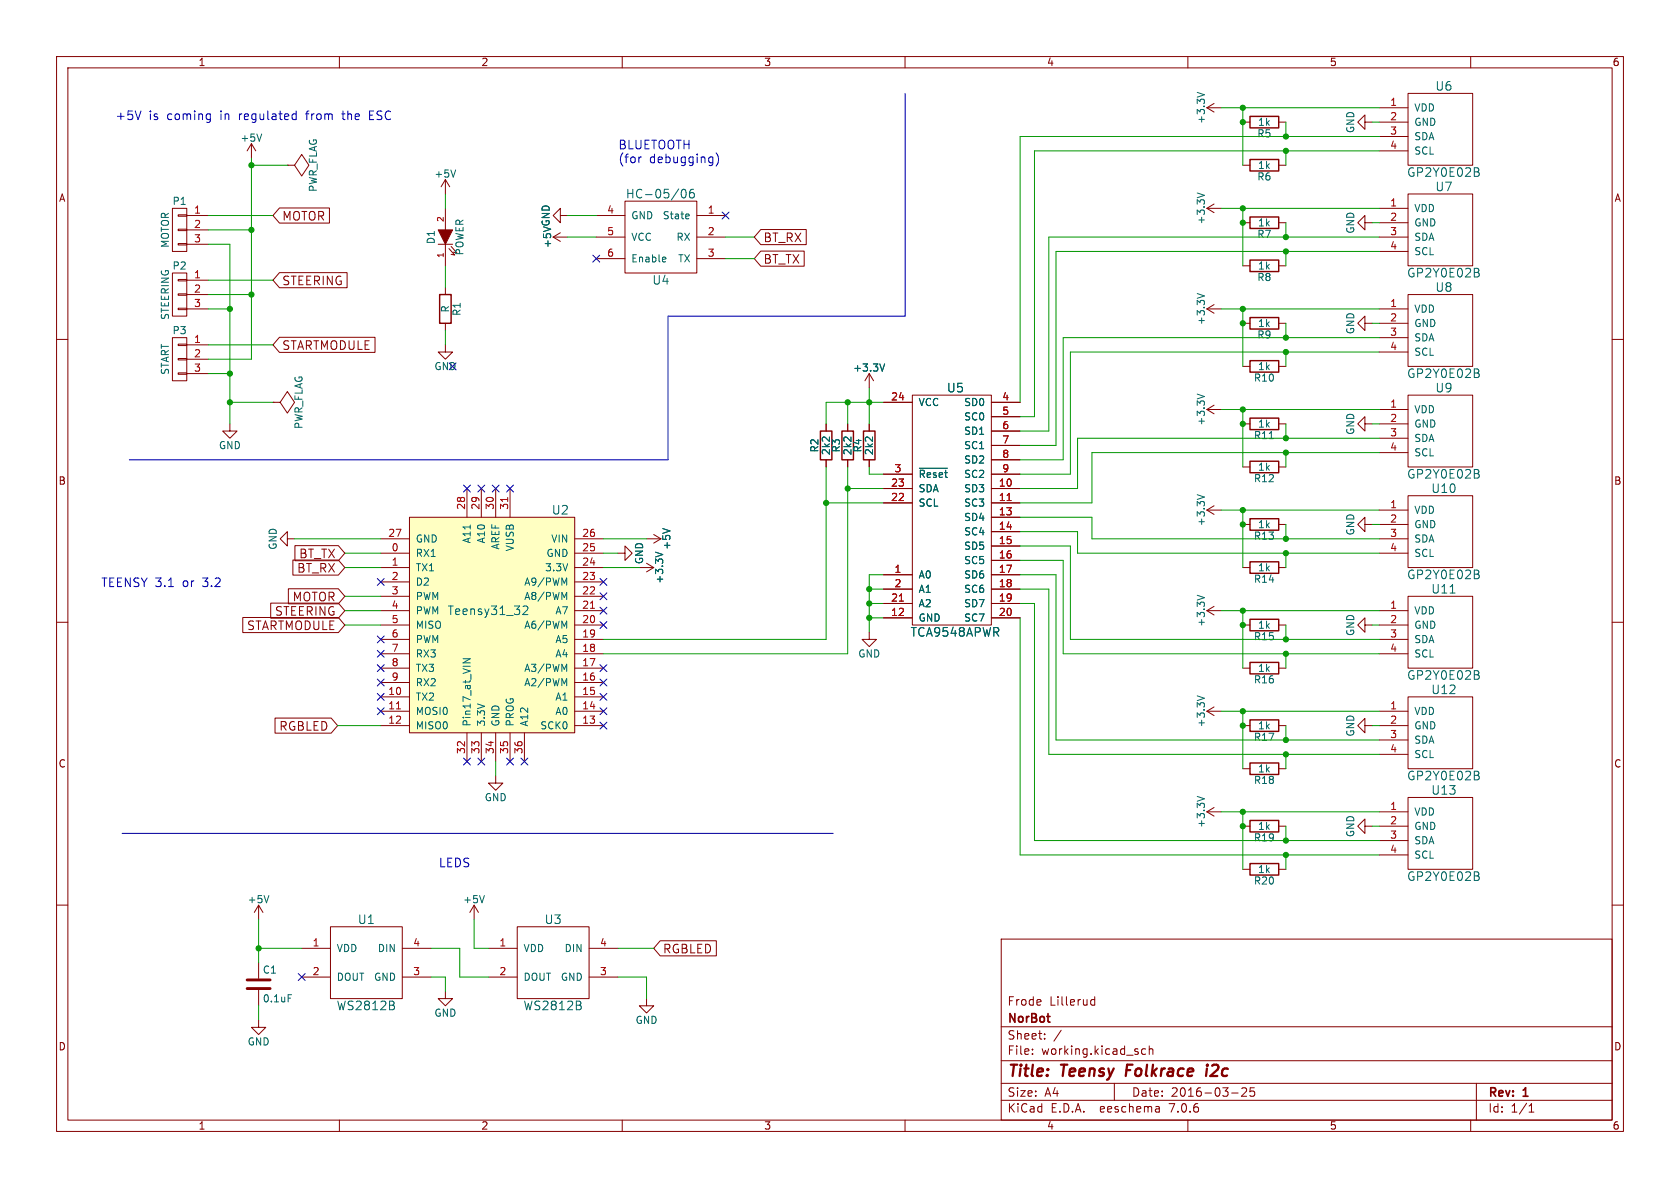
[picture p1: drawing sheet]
<svg xmlns="http://www.w3.org/2000/svg" width="297mm" height="210mm" viewBox="0 0 297 210" stroke-linecap="round" stroke-linejoin="round" font-family="sans-serif">
<defs><g id="words">
<g font-size="2.8" fill="#840000">
<text x="178" y="190.9">Title:</text>
<text x="187.7" y="190.9">Teensy</text>
<text x="199.9" y="190.9">Folkrace</text>
<text x="214.9" y="190.9">i2c</text>
</g>
<g font-size="2.1" fill="#006464">
<text x="253.7" y="16.2">U6</text>
<text x="110.6" y="35.3">HC-05/06</text>
<text x="248.7" y="31.5">GP2Y0E02B</text>
<text x="253.7" y="34">U7</text>
<text x="115.2" y="50.5">U4</text>
<text x="248.7" y="49.3">GP2Y0E02B</text>
<text x="253.7" y="51.8">U8</text>
<text x="167.3" y="69.6">U5</text>
<text x="248.7" y="67">GP2Y0E02B</text>
<text x="253.7" y="69.6">U9</text>
<text x="248.7" y="84.8">GP2Y0E02B</text>
<text x="252.9" y="87.4">U10</text>
<text x="97.5" y="91.2">U2</text>
<text x="248.7" y="102.6">GP2Y0E02B</text>
<text x="252.9" y="105.1">U11</text>
<text x="79" y="108.9">Teensy31_32</text>
<text x="160.9" y="112.8">TCA9548APWR</text>
<text x="248.7" y="120.4">GP2Y0E02B</text>
<text x="252.9" y="122.9">U12</text>
<text x="248.7" y="138.2">GP2Y0E02B</text>
<text x="252.9" y="140.7">U13</text>
<text x="248.7" y="155.9">GP2Y0E02B</text>
<text x="63.2" y="163.6">U1</text>
<text x="96.2" y="163.6">U3</text>
<text x="59.4" y="178.8">WS2812B</text>
<text x="92.5" y="178.8">WS2812B</text>
</g>
<g font-size="2.1" fill="#0000c2">
<text x="20.3" y="21.3">+5V</text>
<text x="26.3" y="21.3">is</text>
<text x="29.6" y="21.3">coming</text>
<text x="39.1" y="21.3">in</text>
<text x="42.5" y="21.3">regulated</text>
<text x="54.5" y="21.3">from</text>
<text x="61.1" y="21.3">the</text>
<text x="65.9" y="21.3">ESC</text>
<text x="109.2" y="26.5">BLUETOOTH</text>
<text x="109.2" y="29">(for</text>
<text x="114.7" y="29">debugging)</text>
<text x="17.8" y="103.9">TEENSY 3.1</text>
<text x="32.3" y="103.9">or</text>
<text x="35.9" y="103.9">3.2</text>
<text x="77.5" y="153.4">LEDS</text>
</g>
<g font-size="2.1" fill="#840000">
<text x="49.8" y="39.2">MOTOR</text>
<text x="134.9" y="46.8">BT_TX</text>
<text x="134.9" y="43">BT_RX</text>
<text x="49.8" y="50.6">STEERING</text>
<text x="49.8" y="62.1">STARTMODULE</text>
<text x="52.5" y="101.4">BT_RX</text>
<text x="52.8" y="98.9">BT_TX</text>
<text x="51.7" y="106.5">MOTOR</text>
<text x="43.6" y="111.6">STARTMODULE</text>
<text x="48.5" y="109">STEERING</text>
<text x="49.3" y="129.4">RGBLED</text>
<text x="117.1" y="168.7">RGBLED</text>
<text x="178" y="178">Frode</text>
<text x="185.5" y="178">Lillerud</text>
<text x="178" y="184">Sheet:</text>
<text x="178" y="181.2">NorBot</text>
<text x="178" y="186.7">File:</text>
<text x="184.1" y="186.7">working.kicad_sch</text>
<text x="178" y="196.9">KiCad</text>
<text x="178" y="194.1">Size:</text>
<text x="184.7" y="194.1">A4</text>
<text x="185.7" y="196.9">E.D.A.</text>
<text x="194.6" y="196.9">eeschema</text>
<text x="200" y="194.1">Date:</text>
<text x="207" y="196.9">7.0.6</text>
<text x="207" y="194.1">2016-03-25</text>
<text x="263" y="194.3">Rev:</text>
<text x="263" y="196.9">Id:</text>
<text x="267.1" y="196.9">1/1</text>
<text x="269.4" y="194.3">1</text>
</g>
<g font-size="1.8" fill="#840000">
<text x="35" y="11.9">1</text>
<text x="85" y="11.9">2</text>
<text x="135" y="11.9">3</text>
<text x="185" y="11.9">4</text>
<text x="235" y="11.9">5</text>
<text x="285" y="11.9">6</text>
<text x="10.3" y="35.9">A</text>
<text x="285.3" y="35.9">A</text>
<text x="10.3" y="85.9">B</text>
<text x="285.3" y="85.9">B</text>
<text x="10.3" y="135.9">C</text>
<text x="285.3" y="135.9">C</text>
<text x="10.3" y="185.9">D</text>
<text x="285.3" y="185.9">D</text>
<text x="35" y="199.9">1</text>
<text x="85" y="199.9">2</text>
<text x="135" y="199.9">3</text>
<text x="185" y="199.9">4</text>
<text x="235" y="199.9">5</text>
<text x="285" y="199.9">6</text>
</g>
<g font-size="1.8" fill="#006464">
<text x="213.2" y="22" transform="rotate(-90 213.2 22)">+3.3V</text>
<text x="222.3" y="22.5">1k</text>
<text x="239.6" y="23.6" transform="rotate(-90 239.6 23.6)">GND</text>
<text x="249.9" y="19.9">VDD</text>
<text x="249.9" y="22.5">GND</text>
<text x="42.4" y="25.2">+5V</text>
<text x="222.2" y="24.5">R5</text>
<text x="249.9" y="25">SDA</text>
<text x="249.9" y="27.5">SCL</text>
<text x="56.2" y="34" transform="rotate(-90 56.2 34)">PWR_FLAG</text>
<text x="76.7" y="31.6">+5V</text>
<text x="222.2" y="32.1">R6</text>
<text x="222.3" y="30.1">1k</text>
<text x="30.4" y="36.4">P1</text>
<text x="111.5" y="39">GND</text>
<text x="117.1" y="39">State</text>
<text x="213.2" y="39.8" transform="rotate(-90 213.2 39.8)">+3.3V</text>
<text x="222.3" y="40.2">1k</text>
<text x="239.6" y="41.4" transform="rotate(-90 239.6 41.4)">GND</text>
<text x="249.9" y="37.7">VDD</text>
<text x="249.9" y="40.2">GND</text>
<text x="30.1" y="43.9" transform="rotate(-90 30.1 43.9)">MOTOR</text>
<text x="30.4" y="47.9">P2</text>
<text x="77.1" y="43.3" transform="rotate(-90 77.1 43.3)">D1</text>
<text x="82.1" y="45.2" transform="rotate(-90 82.1 45.2)">POWER</text>
<text x="97.6" y="43.9" transform="rotate(-90 97.6 43.9)">+5V GND</text>
<text x="111.5" y="42.8">VCC</text>
<text x="111.5" y="46.6">Enable</text>
<text x="119.5" y="42.8">RX</text>
<text x="119.8" y="46.6">TX</text>
<text x="222.2" y="42.3">R7</text>
<text x="222.3" y="47.9">1k</text>
<text x="249.9" y="42.8">SDA</text>
<text x="249.9" y="45.3">SCL</text>
<text x="222.2" y="49.9">R8</text>
<text x="30.1" y="56.6" transform="rotate(-90 30.1 56.6)">STEERING</text>
<text x="30.4" y="59.3">P3</text>
<text x="79.6" y="55.3" transform="rotate(-90 79.6 55.3)">R</text>
<text x="81.6" y="56" transform="rotate(-90 81.6 56)">R1</text>
<text x="213.2" y="57.6" transform="rotate(-90 213.2 57.6)">+3.3V</text>
<text x="222.3" y="58">1k</text>
<text x="239.6" y="59.2" transform="rotate(-90 239.6 59.2)">GND</text>
<text x="249.9" y="55.5">VDD</text>
<text x="249.9" y="58">GND</text>
<text x="150.7" y="65.9">+3.3V</text>
<text x="222.2" y="60">R9</text>
<text x="222.3" y="65.6">1k</text>
<text x="249.9" y="60.6">SDA</text>
<text x="249.9" y="63.1">SCL</text>
<text x="30.1" y="66.4" transform="rotate(-90 30.1 66.4)">START</text>
<text x="162.3" y="72">VCC</text>
<text x="170.4" y="72">SD0</text>
<text x="221.6" y="67.7">R10</text>
<text x="53.7" y="75.9" transform="rotate(-90 53.7 75.9)">PWR_FLAG</text>
<text x="170.4" y="74.5">SC0</text>
<text x="170.4" y="77.1">SD1</text>
<text x="213.2" y="75.3" transform="rotate(-90 213.2 75.3)">+3.3V</text>
<text x="221.6" y="77.8">R11</text>
<text x="222.3" y="75.8">1k</text>
<text x="239.6" y="77" transform="rotate(-90 239.6 77)">GND</text>
<text x="249.9" y="73.3">VDD</text>
<text x="249.9" y="75.8">GND</text>
<text x="38.6" y="79.6">GND</text>
<text x="144.9" y="80.1" transform="rotate(-90 144.9 80.1)">R2</text>
<text x="146.9" y="80.6" transform="rotate(-90 146.9 80.6)">2k2</text>
<text x="148.7" y="80.1" transform="rotate(-90 148.7 80.1)">R3</text>
<text x="150.7" y="80.6" transform="rotate(-90 150.7 80.6)">2k2</text>
<text x="152.5" y="80.1" transform="rotate(-90 152.5 80.1)">R4</text>
<text x="154.5" y="80.6" transform="rotate(-90 154.5 80.6)">2k2</text>
<text x="170.4" y="79.6">SC1</text>
<text x="170.4" y="82.1">SD2</text>
<text x="222.3" y="83.4">1k</text>
<text x="249.9" y="78.3">SDA</text>
<text x="249.9" y="80.9">SCL</text>
<text x="162.3" y="89.8">SCL</text>
<text x="162.3" y="87.2">SDA</text>
<text x="162.3" y="84.7">~{Reset} SC2</text>
<text x="170.4" y="87.2">SD3</text>
<text x="170.4" y="89.8">SC3</text>
<text x="221.6" y="85.4">R12</text>
<text x="170.4" y="92.3">SD4</text>
<text x="170.4" y="94.8">SC4</text>
<text x="213.2" y="93.1" transform="rotate(-90 213.2 93.1)">+3.3V</text>
<text x="221.6" y="95.6">R13</text>
<text x="222.3" y="93.6">1k</text>
<text x="239.6" y="94.7" transform="rotate(-90 239.6 94.7)">GND</text>
<text x="249.9" y="91">VDD</text>
<text x="249.9" y="93.6">GND</text>
<text x="49.1" y="97.3" transform="rotate(-90 49.1 97.3)">GND</text>
<text x="73.4" y="98.7">RX1</text>
<text x="73.4" y="101.2">TX1</text>
<text x="73.4" y="96.1">GND</text>
<text x="83.4" y="96.2" transform="rotate(-90 83.4 96.2)">A11</text>
<text x="86" y="96.2" transform="rotate(-90 86 96.2)">A10</text>
<text x="88.5" y="97.3" transform="rotate(-90 88.5 97.3)">AREF</text>
<text x="91" y="97.6" transform="rotate(-90 91 97.6)">VUSB</text>
<text x="96.3" y="101.2">3.3V</text>
<text x="96.5" y="98.7">GND</text>
<text x="97.4" y="96.1">VIN</text>
<text x="113.9" y="99.8" transform="rotate(-90 113.9 99.8)">GND</text>
<text x="118.7" y="97.3" transform="rotate(-90 118.7 97.3)">+5V</text>
<text x="170.4" y="97.4">SD5</text>
<text x="170.4" y="99.9">SC5</text>
<text x="222.3" y="101.2">1k</text>
<text x="249.9" y="96.1">SDA</text>
<text x="249.9" y="98.7">SCL</text>
<text x="73.4" y="103.7">D2</text>
<text x="73.4" y="106.3">PWM</text>
<text x="92.6" y="106.3">A8/PWM</text>
<text x="92.6" y="103.7">A9/PWM</text>
<text x="117.4" y="103.3" transform="rotate(-90 117.4 103.3)">+3.3V</text>
<text x="162.3" y="102.5">A0</text>
<text x="162.3" y="105">A1</text>
<text x="162.3" y="107.5">A2</text>
<text x="170.4" y="102.5">SD6</text>
<text x="170.4" y="105">SC6</text>
<text x="170.4" y="107.5">SD7</text>
<text x="221.6" y="103.2">R14</text>
<text x="73.4" y="108.8">PWM</text>
<text x="73.4" y="111.4">MISO</text>
<text x="73.4" y="113.9">PWM</text>
<text x="92.6" y="111.4">A6/PWM</text>
<text x="98.1" y="113.9">A5</text>
<text x="98.1" y="108.8">A7</text>
<text x="162.3" y="110.1">GND</text>
<text x="170.4" y="110.1">SC7</text>
<text x="213.2" y="110.9" transform="rotate(-90 213.2 110.9)">+3.3V</text>
<text x="221.6" y="113.4">R15</text>
<text x="222.3" y="111.4">1k</text>
<text x="239.6" y="112.5" transform="rotate(-90 239.6 112.5)">GND</text>
<text x="249.9" y="108.8">VDD</text>
<text x="249.9" y="111.4">GND</text>
<text x="249.9" y="113.9">SDA</text>
<text x="73.4" y="116.4">RX3</text>
<text x="73.4" y="119">TX3</text>
<text x="92.6" y="119">A3/PWM</text>
<text x="98.1" y="116.4">A4</text>
<text x="151.6" y="116.4">GND</text>
<text x="222.3" y="119">1k</text>
<text x="249.9" y="116.4">SCL</text>
<text x="73.4" y="124.1">TX2</text>
<text x="73.4" y="121.5">RX2</text>
<text x="92.6" y="121.5">A2/PWM</text>
<text x="98.1" y="124.1">A1</text>
<text x="221.6" y="121">R16</text>
<text x="73.4" y="126.6">MOSI0</text>
<text x="73.4" y="129.1">MISO0</text>
<text x="83.4" y="128.5" transform="rotate(-90 83.4 128.5)">Pin17_at_VIN</text>
<text x="86" y="128.5" transform="rotate(-90 86 128.5)">3.3V</text>
<text x="88.5" y="128.5" transform="rotate(-90 88.5 128.5)">GND</text>
<text x="91" y="128.5" transform="rotate(-90 91 128.5)">PROG</text>
<text x="93.6" y="128.5" transform="rotate(-90 93.6 128.5)">A12</text>
<text x="95.4" y="129.1">SCK0</text>
<text x="98.1" y="126.6">A0</text>
<text x="213.2" y="128.7" transform="rotate(-90 213.2 128.7)">+3.3V</text>
<text x="221.6" y="131.2">R17</text>
<text x="222.3" y="129.1">1k</text>
<text x="239.6" y="130.3" transform="rotate(-90 239.6 130.3)">GND</text>
<text x="249.9" y="126.6">VDD</text>
<text x="249.9" y="129.1">GND</text>
<text x="249.9" y="131.7">SDA</text>
<text x="222.3" y="136.8">1k</text>
<text x="249.9" y="134.2">SCL</text>
<text x="85.6" y="141.8">GND</text>
<text x="221.6" y="138.8">R18</text>
<text x="213.2" y="146.5" transform="rotate(-90 213.2 146.5)">+3.3V</text>
<text x="221.6" y="148.9">R19</text>
<text x="222.3" y="146.9">1k</text>
<text x="239.6" y="148.1" transform="rotate(-90 239.6 148.1)">GND</text>
<text x="249.9" y="144.4">VDD</text>
<text x="249.9" y="146.9">GND</text>
<text x="249.9" y="149.5">SDA</text>
<text x="222.3" y="154.5">1k</text>
<text x="249.9" y="152">SCL</text>
<text x="43.7" y="159.9">+5V</text>
<text x="81.8" y="159.9">+5V</text>
<text x="221.6" y="156.6">R20</text>
<text x="46.4" y="172.3">C1</text>
<text x="59.4" y="168.5">VDD</text>
<text x="59.4" y="173.6">DOUT</text>
<text x="66" y="173.6">GND</text>
<text x="66.7" y="168.5">DIN</text>
<text x="92.5" y="168.5">VDD</text>
<text x="92.5" y="173.6">DOUT</text>
<text x="99.1" y="173.6">GND</text>
<text x="99.7" y="168.5">DIN</text>
<text x="46.4" y="177.4">0.1uF</text>
<text x="76.7" y="179.9">GND</text>
<text x="43.7" y="185">GND</text>
<text x="112.3" y="181.2">GND</text>
</g>
<g font-size="1.8" fill="#a90000">
<text x="245.7" y="18.8">1</text>
<text x="245.7" y="21.3">2</text>
<text x="245.7" y="23.9">3</text>
<text x="245.7" y="26.4">4</text>
<text x="34.2" y="37.8">1</text>
<text x="34.2" y="40.4">2</text>
<text x="107.2" y="37.8">4</text>
<text x="107.2" y="41.7">5</text>
<text x="125" y="37.8">1</text>
<text x="125" y="41.7">2</text>
<text x="245.7" y="36.6">1</text>
<text x="245.7" y="39.1">2</text>
<text x="245.7" y="41.7">3</text>
<text x="34.2" y="42.9">3</text>
<text x="107.2" y="45.5">6</text>
<text x="125" y="45.5">3</text>
<text x="245.7" y="44.2">4</text>
<text x="34.2" y="49.3">1</text>
<text x="34.2" y="51.8">2</text>
<text x="34.2" y="54.4">3</text>
<text x="245.7" y="54.4">1</text>
<text x="245.7" y="56.9">2</text>
<text x="245.7" y="59.4">3</text>
<text x="34.2" y="60.7">1</text>
<text x="34.2" y="63.2">2</text>
<text x="34.2" y="65.8">3</text>
<text x="245.7" y="62">4</text>
<text x="157.4" y="70.9">24</text>
<text x="177.1" y="70.9">4</text>
<text x="177.1" y="73.4">5</text>
<text x="177.1" y="75.9">6</text>
<text x="245.7" y="72.1">1</text>
<text x="245.7" y="74.7">2</text>
<text x="245.7" y="77.2">3</text>
<text x="158" y="83.6">3</text>
<text x="177.1" y="78.5">7</text>
<text x="177.1" y="81">8</text>
<text x="177.1" y="83.6">9</text>
<text x="245.7" y="79.8">4</text>
<text x="157.4" y="88.6">22</text>
<text x="157.4" y="86.1">23</text>
<text x="176.5" y="86.1">10</text>
<text x="176.5" y="88.6">11</text>
<text x="245.7" y="89.9">1</text>
<text x="68.5" y="95">27</text>
<text x="82.3" y="90.2" transform="rotate(-90 82.3 90.2)">28</text>
<text x="84.8" y="90.2" transform="rotate(-90 84.8 90.2)">29</text>
<text x="87.4" y="90.2" transform="rotate(-90 87.4 90.2)">30</text>
<text x="89.9" y="90.2" transform="rotate(-90 89.9 90.2)">31</text>
<text x="102.8" y="95">26</text>
<text x="176.5" y="91.2">13</text>
<text x="176.5" y="93.7">14</text>
<text x="245.7" y="92.5">2</text>
<text x="245.7" y="95">3</text>
<text x="69.1" y="97.5">0</text>
<text x="69.1" y="100.1">1</text>
<text x="102.8" y="100.1">24</text>
<text x="102.8" y="97.5">25</text>
<text x="158" y="101.3">1</text>
<text x="176.5" y="96.3">15</text>
<text x="176.5" y="98.8">16</text>
<text x="176.5" y="101.3">17</text>
<text x="245.7" y="97.5">4</text>
<text x="69.1" y="102.6">2</text>
<text x="69.1" y="105.2">3</text>
<text x="69.1" y="107.7">4</text>
<text x="102.8" y="107.7">21</text>
<text x="102.8" y="105.2">22</text>
<text x="102.8" y="102.6">23</text>
<text x="157.4" y="106.4">21</text>
<text x="158" y="103.9">2</text>
<text x="176.5" y="103.9">18</text>
<text x="176.5" y="106.4">19</text>
<text x="245.7" y="107.7">1</text>
<text x="69.1" y="110.2">5</text>
<text x="69.1" y="112.8">6</text>
<text x="102.8" y="112.8">19</text>
<text x="102.8" y="110.2">20</text>
<text x="157.4" y="109">12</text>
<text x="176.5" y="109">20</text>
<text x="245.7" y="110.2">2</text>
<text x="245.7" y="112.8">3</text>
<text x="69.1" y="115.3">7</text>
<text x="69.1" y="117.9">8</text>
<text x="102.8" y="117.9">17</text>
<text x="102.8" y="115.3">18</text>
<text x="245.7" y="115.3">4</text>
<text x="68.5" y="122.9">10</text>
<text x="68.5" y="125.5">11</text>
<text x="69.1" y="120.4">9</text>
<text x="102.8" y="125.5">14</text>
<text x="102.8" y="122.9">15</text>
<text x="102.8" y="120.4">16</text>
<text x="245.7" y="125.5">1</text>
<text x="68.5" y="128">12</text>
<text x="102.8" y="128">13</text>
<text x="245.7" y="128">2</text>
<text x="245.7" y="130.6">3</text>
<text x="82.3" y="133.4" transform="rotate(-90 82.3 133.4)">32</text>
<text x="84.8" y="133.4" transform="rotate(-90 84.8 133.4)">33</text>
<text x="87.4" y="133.4" transform="rotate(-90 87.4 133.4)">34</text>
<text x="89.9" y="133.4" transform="rotate(-90 89.9 133.4)">35</text>
<text x="92.5" y="133.4" transform="rotate(-90 92.5 133.4)">36</text>
<text x="245.7" y="133.1">4</text>
<text x="245.7" y="143.3">1</text>
<text x="245.7" y="145.8">2</text>
<text x="245.7" y="148.3">3</text>
<text x="245.7" y="150.9">4</text>
<text x="55.2" y="167.4">1</text>
<text x="73" y="167.4">4</text>
<text x="88.2" y="167.4">1</text>
<text x="106" y="167.4">4</text>
<text x="55.2" y="172.5">2</text>
<text x="73" y="172.5">3</text>
<text x="88.2" y="172.5">2</text>
<text x="106" y="172.5">3</text>
</g>
<text font-size="1.8" fill="#000084" x="76.7" y="65.6">GND</text>
<g font-size="1.4" fill="#a90000">
<text x="78.5" y="39.3" transform="rotate(-90 78.5 39.3)">2</text>
<text x="78.5" y="45.7" transform="rotate(-90 78.5 45.7)">1</text>
</g>
</g></defs>
<g fill="none" stroke="#840000" stroke-width=".18">
<path d="M10 10h277v190h-277zM12 12h273v186h-273zM60 10v2M110 10v2M160 10v2M210 10v2M213.4 19.1h2.5M213.4 19.1l1.2 .7M214.6 18.3l-1.2 .8M243.8 19.1h5.1M248.9 16.5h11.4v12.7h-11.4zM260 10v2"/>
<path d="M30.5 36.8h2.5v7.7h-2.5zM31.5 38h1.5v.2h-1.5zM33 38.1h3.8M44.4 25.4l-.7 1.3M44.4 25.4v2.5M44.4 25.4l.8 1.3M49.4 36.8h8.8v2.6h-8.8l-1.1-1.3zM50.8 29.2h1.3l1.2-1.9 1.3 1.9-1.3 1.9-1.2-1.9M50.8 29.2h.1M78.7 31.8v2.5M78.7 36.8v3.8M78.7 31.8l-.7 1.2"/>
<path d="M78.7 31.8l.8 1.2M99.1 38.1v-1.3l-1.3 1.3 1.3 1.3v-1.3h1.2M105.4 38.1h5.1M110.5 35.6h12.7v12.7h-12.7zM123.2 38.1h5.1M213.4 36.8l1.2 .8M213.4 36.8h2.5M214.6 36.1l-1.2 .7M219.7 21.6h1.3M219.7 29.2h1.3M219.7 39.4h1.3M226.1 21.6h1.2"/>
<path d="M226.1 29.2h1.2M226.1 39.4h1.2M241.3 21.6v-1.3l-1.3 1.3 1.3 1.3v-1.3h1.3M241.3 39.4v-1.3l-1.3 1.3 1.3 1.2v-1.2h1.3M243.8 21.6h5.1M243.8 36.8h5.1M243.8 24.1h5.1M243.8 26.7h5.1M243.8 39.4h5.1M248.9 34.3h11.4v12.7h-11.4zM10 60h2M30.5 59.7h2.5v7.6h-2.5z"/>
<path d="M30.5 48.3h2.5v7.6h-2.5zM31.5 43.1h1.5v.2h-1.5zM31.5 40.5h1.5v.3h-1.5zM31.5 54.5h1.5v.2h-1.5zM31.5 51.9h1.5v.3h-1.5zM31.5 49.4h1.5v.3h-1.5zM33 54.6h3.8M33 40.6h3.8M33 43.2h3.8M33 49.5h3.8M33 52.1h3.8M49.4 48.2h12v2.7h-12l-1.1-1.4z"/>
<path d="M49.4 59.6h16.9v2.7h-16.9l-1.1-1.3zM77.5 43.2h2.5M78.7 43.2v3.8M78.7 50.8v1.3M78.7 57.2v1.2M79.4 43.9l1 1.2-.6-.1M79.8 43.6l1 1.1-.7-.1M97.8 41.9h2.5M97.8 41.9l1.3 .8M99.1 41.1l-1.3 .8M105.4 41.9h5.1M105.4 45.7h5.1"/>
<path d="M123.2 41.9h5.1M123.2 45.7h5.1M134.5 44.4h7.7v2.7h-7.7l-1.2-1.4zM134.5 40.6h8v2.6h-8l-1.2-1.3zM213.4 54.6l1.2 .8M213.4 54.6h2.5M214.6 53.8l-1.2 .8M219.7 57.2h1.3M219.7 47h1.3M226.1 57.2h1.2M226.1 47h1.2M241.3 57.2v-1.3l-1.3 1.3 1.3 1.2v-1.2h1.3"/>
<path d="M243.8 54.6h5.1M243.8 57.2h5.1M243.8 59.7h5.1M243.8 41.9h5.1M243.8 44.5h5.1M248.9 52.1h11.4v12.7h-11.4zM285 60h2M31.5 65.9h1.5v.3h-1.5zM31.5 63.4h1.5v.2h-1.5zM31.5 60.8h1.5v.3h-1.5zM33 61h3.8M33 63.5h3.8"/>
<path d="M33 66h3.8M40.6 74.9v1.3h1.3l-1.3 1.3-1.2-1.3h1.2M48.3 71.1h1.2l1.3-1.9 1.3 1.9-1.3 1.9-1.3-1.9M48.3 71.1h.1M78.7 61v1.2h1.3l-1.3 1.3-1.2-1.3h1.2M146 74.9v1.3M149.9 74.9v1.3M153.7 66l-.8 1.3M153.7 66v2.6M153.7 74.9v1.3M153.7 66l.7 1.3M156.2 71.1h5.1"/>
<path d="M161.3 69.9h14v40.6h-14zM175.3 71.1h5M175.3 73.7h5M175.3 76.2h5M175.3 78.7h5M213.4 72.4h2.5M213.4 72.4l1.2 .8M214.6 71.6l-1.2 .8M219.7 74.9h1.3M219.7 64.8h1.3M226.1 74.9h1.2M226.1 64.8h1.2"/>
<path d="M241.3 74.9v-1.2l-1.3 1.2 1.3 1.3v-1.3h1.3M243.8 62.2h5.1M243.8 72.4h5.1M243.8 74.9h5.1M243.8 77.5h5.1M248.9 69.9h11.4v12.7h-11.4zM50.8 95.3v-1.3l-1.3 1.3 1.3 1.2v-1.2h1.3M51.8 99h8l1.2 1.3-1.2 1.4h-8zM52.1 96.5h7.7l1.2 1.3-1.2 1.3h-7.7zM67.3 95.3h5.1M67.3 97.8h5.1M72.4 91.4h29.2v38.1h-29.2z"/>
<path d="M82.5 86.4v5M85.1 86.4v5M87.6 86.4v5M90.2 86.4v5M101.6 95.3h5.1M101.6 97.8h5.1M109.2 97.8h1.3v-1.3l1.3 1.3-1.3 1.3v-1.3M114.3 95.3h2.5M114.3 99.6l1.3 .7M115.6 94.5l1.2 .8M116.8 95.3l-1.2 .7M146 81.3v1.3"/>
<path d="M149.9 81.3v1.3M153.7 81.3v1.3M156.2 86.4h5.1M156.2 88.9h5.1M156.2 83.8h5.1M175.3 86.4h5M175.3 88.9h5M175.3 91.4h5M175.3 94h5M175.3 96.5h5M175.3 99.1h5M175.3 83.8h5"/>
<path d="M175.3 81.3h5M213.4 90.2h2.5M213.4 90.2l1.2 .7M214.6 89.4l-1.2 .8M219.7 92.7h1.3M219.7 82.6h1.3M226.1 92.7h1.2M226.1 82.6h1.2M241.3 92.7v-1.3l-1.3 1.3 1.3 1.3v-1.3h1.3M243.8 90.2h5.1M243.8 92.7h5.1M243.8 95.3h5.1"/>
<path d="M243.8 97.8h5.1M243.8 80h5.1M248.9 87.6h11.4v12.7h-11.4zM10 110h2M42.9 109.2h16.9l1.2 1.3-1.2 1.3h-16.9zM47.9 106.6h11.9l1.2 1.4-1.2 1.3h-11.9zM51 104.1h8.8l1.2 1.3-1.2 1.3h-8.8zM67.3 108h5.1M67.3 110.5h5.1M67.3 113h5.1M67.3 115.6h5.1M67.3 118.1h5.1"/>
<path d="M67.3 100.3h5.1M67.3 102.9h5.1M67.3 105.4h5.1M101.6 108h5.1M101.6 110.5h5.1M101.6 113h5.1M101.6 115.6h5.1M101.6 118.1h5.1M101.6 100.3h5.1M101.6 102.9h5.1M101.6 105.4h5.1M113 100.3h2.6"/>
<path d="M115.6 100.3l-1.3 .8M153.7 111.8v1.2h1.2l-1.2 1.3-1.3-1.3h1.3M156.2 101.6h5.1M156.2 109.2h5.1M156.2 104.1h5.1M156.2 106.7h5.1M175.3 101.6h5M175.3 109.2h5M175.3 104.1h5M175.3 106.7h5M213.4 108h2.5M213.4 108l1.2 .7"/>
<path d="M214.6 107.2l-1.2 .8M219.7 110.5h1.3M219.7 118.1h1.3M219.7 100.3h1.3M226.1 110.5h1.2M226.1 118.1h1.2M226.1 100.3h1.2M241.3 110.5v-1.3l-1.3 1.3 1.3 1.3v-1.3h1.3M243.8 108h5.1M243.8 110.5h5.1M243.8 113h5.1M243.8 115.6h5.1"/>
<path d="M248.9 105.4h11.4v12.7h-11.4zM285 110h2M48.6 126.9h9.9l1.2 1.4-1.2 1.3h-9.9zM67.3 125.7h5.1M67.3 128.3h5.1M67.3 123.2h5.1M67.3 120.7h5.1M82.5 129.5v5.1M85.1 129.5v5.1M87.6 137.2v1.2h1.3l-1.3 1.3-1.2-1.3h1.2M87.6 129.5v5.1M90.2 129.5v5.1"/>
<path d="M92.7 129.5v5.1M101.6 125.7h5.1M101.6 128.3h5.1M101.6 123.2h5.1M101.6 120.7h5.1M213.4 125.7h2.5M213.4 125.7l1.2 .8M214.6 125l-1.2 .7M219.7 128.3h1.3M219.7 135.9h1.3M226.1 128.3h1.2M226.1 135.9h1.2"/>
<path d="M241.3 128.3v-1.3l-1.3 1.3 1.3 1.2v-1.2h1.3M243.8 125.7h5.1M243.8 128.3h5.1M243.8 130.8h5.1M243.8 133.4h5.1M248.9 123.2h11.4v12.7h-11.4zM10 160h2M213.4 143.5h2.5M213.4 143.5l1.2 .8M214.6 142.7l-1.2 .8M219.7 153.7h1.3M219.7 146.1h1.3"/>
<path d="M226.1 153.7h1.2M226.1 146.1h1.2M241.3 146.1v-1.3l-1.3 1.3 1.3 1.2v-1.2h1.3M243.8 143.5h5.1M243.8 146.1h5.1M243.8 148.6h5.1M243.8 151.1h5.1M248.9 141h11.4v12.7h-11.4zM285 160h2M45.7 160l-.7 1.3M45.7 160v2.6M45.7 170.2v2.8"/>
<path d="M45.7 175v2.8M45.7 160l.8 1.3M53.3 167.6h5.1M53.3 172.7h5.1M58.4 163.8h12.7v12.7h-12.7zM71.1 167.6h5.1M71.1 172.7h5.1M78.7 175.3v1.2h1.3l-1.3 1.3-1.2-1.3h1.2M83.8 160l-.7 1.3M83.8 160v2.6M83.8 160l.8 1.3M86.4 167.6h5"/>
<path d="M86.4 172.7h5M91.4 163.8h12.7v12.7h-12.7zM104.1 167.6h5.1M104.1 172.7h5.1M114.3 176.5v1.3h1.3l-1.3 1.3-1.3-1.3h1.3M116.7 166.3h9.9v2.7h-9.9l-1.1-1.4zM177 166h108v32h-108zM192.8 177.4l.3 .3 .4-.1M193.5 176.2v1.5M193.5 176.8l-.4-.1-.3 .3M45.7 180.3v1.3h1.3l-1.3 1.3-1.3-1.3h1.3M60 198v2"/>
<path d="M110 198v2M160 198v2M177 194.5h108M177 191.5h108M177 187.5h108M177 181.5h108M182.5 186.3v.1M182.5 185.5v.1M184.7 183.6v.1M184.7 182.8v.1M187.6 182.1l-1.3 2M197 191.5v3"/>
<path d="M202.5 185.5l-.4-.1-.3 .3v.4l.2 .2h.5M203.2 185.5l.2-.1 .3 .1 .1 .9M203.2 184.9v1.5M204.9 195.7l.1 .9M205 196.5l-.2 .1M205 196h-.2M210 198v2M217.7 193.2h1.2M219.5 192.4l.6-.1 .2 .1 .1 .3-.9 1.1h.9M221.7 192.3h-.7v.7l.2-.1h.5l.1 .3-.1 .5-.2 .1-.5-.1M260 198v2M261 191.5v6.5"/>
<path d="M270.3 196.6h.9M270.3 195.5l.4-.4v1.5"/>
</g>
<path d="M199.3 188.2l-.3 2M213.4 188.9l-.2 1.3M213.5 188.2l-.1 .2M213.5 188.2l-.2 .1 .1 .1M213.5 188.2v.1l-.1 .1M215.3 189.1l-1.3 1.1h1.2" fill="none" stroke="#840000" stroke-width=".4"/>
<g fill="none" stroke="#006464" stroke-width=".18">
<path d="M211.7 16.3l1.2 .5M46.3 23.7l-.5 1.3M80.6 30l-.5 1.3M120.6 33.5h.2a.83 .83 0 0 1 .6 .6 .83 .83 0 0 1-.3 .8l-.2 .1a.83 .83 0 0 1-.6-.6 .83 .83 0 0 1 .3-.9zM121.7 37.8l.1 .3-.6 .2M121.8 38.6l-.1 .1M122.6 33.5a.6 .6 0 0 0-.7 .6v.6l.1 .2 .5 .1 .2-.2 .1-.5-.2-.2-.4-.1-.3 .3M211.7 34.1l1.2 .4M261.1 30.4a.41 .41 0 0 1 .4 .3 .41 .41 0 0 1-.3 .5M261.3 29.7l.1 .2-.1 .4M117.5 45.5l.2 .3-.6 .1M117.7 46.2l-.2 .1"/>
<path d="M211.7 51.9l1.2 .4M261.1 48.2a.41 .41 0 0 1 .4 .3 .41 .41 0 0 1-.3 .5M261.3 47.5l.1 .2-.1 .4M156.4 64.3l-.4 1.3M211.7 69.7l1.2 .4M224.4 77.5h.7M261.1 65.9a.41 .41 0 0 1 .4 .4 .41 .41 0 0 1-.3 .4M261.3 65.3l.1 .2-.1 .4M115.9 97.6l1.3 .4M117.2 93.4l1.2 .5M162.5 82.8h5M211.7 87.4l1.2 .5"/>
<path d="M261.1 83.7a.41 .41 0 0 1 .4 .4 .41 .41 0 0 1-.3 .4M261.3 83.1l.1 .2-.1 .3M81.9 116.4h1.2l-1.2 .8M92.5 107.3l.5-.2 .3 .2v.3l-.9 1h.9M99.8 103.1l.4-.9v1.2M99.8 105.6l.4-.9v1.3M99.8 110.7l.4-.9v1.3M99.8 118.3l.4-.9v1.3M211.7 105.2l1.2 .5M256.4 104.8h.8M261.1 119.3a.41 .41 0 0 1 .4 .3 .41 .41 0 0 1-.3 .5M261.1 101.5a.41 .41 0 0 1 .4 .4 .41 .41 0 0 1-.3 .4"/>
<path d="M261.3 118.6l.1 .2-.1 .4M261.3 100.8l.1 .3-.1 .3M99.8 120.9l.4-.9v1.2M211.7 123l1.2 .4M261.1 137.1a.41 .41 0 0 1 .4 .3 .41 .41 0 0 1-.3 .5M261.3 136.4l.1 .2-.1 .4M47.5 158.3l-.4 1.3M85.6 158.3l-.4 1.3M211.7 140.8l1.2 .4M261.1 154.8a.41 .41 0 0 1 .4 .4 .41 .41 0 0 1-.3 .4M261.3 154.2l.1 .2-.1 .4M50.9 175.8h.6"/>
<path d="M69.6 177.8l.1 .2-.1 .4M69.6 177.1v.5M102.6 177.8l.2 .2-.2 .4M102.6 177.1v.5"/>
</g>
<g fill="none" stroke="#840000" stroke-width=".25">
<path d="M221 20.6h5.1v2h-5.1zM221 28.2h5.1v2h-5.1zM221 38.4h5.1v2h-5.1zM77.7 52.1h2.1v5.1h-2.1zM221 46h5.1v2h-5.1zM221 56.1h5.1v2.1h-5.1zM145 76.2h2.1v5.1h-2.1zM148.8 76.2h2.1v5.1h-2.1zM152.7 76.2h2v5.1h-2zM221 63.8h5.1v2h-5.1zM221 73.9h5.1v2h-5.1zM221 99.3h5.1v2h-5.1z"/>
<path d="M221 91.7h5.1v2h-5.1zM221 81.5h5.1v2.1h-5.1zM221 117.1h5.1v2h-5.1zM221 109.5h5.1v2h-5.1zM221 134.9h5.1v2h-5.1zM221 127.3h5.1v2h-5.1zM221 152.7h5.1v2h-5.1zM221 145h5.1v2.1h-5.1z"/>
</g>
<path d="M89.8 87.9v.8M178 88.5h.8M104.4 107.5h.7M159 106.3h.7M70.1 125.3h.7" fill="none" stroke="#a90000" stroke-width=".18"/>
<path d="M43.7 174.8h4.1M43.7 173.2h4.1" fill="none" stroke="#840000" stroke-width=".51"/>
<path d="M72.4 91.4h29.2v38.1h-29.2z" fill="#ffffc2" stroke="#ffffc2" stroke-width=".18"/>
<path d="M77.5 40.6h2.5l-1.3 2.6z" fill="#840000" stroke="#840000" stroke-width=".18"/>
<g fill="none" stroke="#0000c2" stroke-width=".18">
<path d="M24.9 19.6l-.5 1.5M52.4 19.6v1.5M66.1 19.6h-.8v1.5h.8M160 16.5v39.4h-41.9v25.4h-95.2M36.7 20.1l.5 .1M37.2 20.1v1.3l-.3 .3M37.2 21.1h-.5M51.9 20.1l.5 .1M52.4 21.1h-.5M65.3 20.3h.6M113.4 27.7l-.3 .1M125.9 27.7l.1 .1"/>
<path d="M126 27.7l-.1 1.4M126 28.7l-.1 .1M126.6 27a1.75 1.75 0 0 1 0 2.3M29.8 103.7h.9M21.6 147.3h125.7"/>
</g>
<g fill="none" stroke="#009600" stroke-width=".18">
<path d="M215.9 19.1h27.9M219.7 19.1v10.1M36.8 38.1h11.5M44.4 27.9v35.6h-7.6M44.4 29.2h6.4M78.7 34.3v2.5M100.3 38.1h5.1M215.9 36.8h27.9M219.7 36.8v10.2M227.3 21.6v2.5M227.3 26.7v2.5M227.3 39.4v2.5"/>
<path d="M242.6 39.4h1.2M242.6 21.6h1.2M243.8 26.7h-60.9v47h-2.6M243.8 24.1h-63.5v47M36.8 54.6h3.8M36.8 43.2h3.8v31.7M36.8 40.6h7.6M36.8 52.1h7.6M36.8 49.5h11.5M78.7 47v3.8M78.7 58.4v2.6M100.3 41.9h5.1"/>
<path d="M128.3 41.9h5M128.3 45.7h5M215.9 54.6h27.9M219.7 54.6v10.2M227.3 44.5v2.5M227.3 57.2v2.5M242.6 57.2h1.2M243.8 41.9h-58.4v34.3h-5.1M243.8 59.7h-55.8v21.6h-7.7M243.8 44.5h-57.1v34.2h-6.4M36.8 61h11.5M36.8 66h3.8"/>
<path d="M40.6 71.1h7.7M149.9 71.1v3.8M153.7 68.6v6.3M156.2 71.1h-10.2v3.8M215.9 72.4h27.9M219.7 72.4v10.2M227.3 62.2v2.6M227.3 74.9v2.6M242.6 74.9h1.2M243.8 77.5h-53.3v8.9h-10.2M243.8 62.2h-54.6v21.6h-8.9M52.1 95.3h15.2"/>
<path d="M61 97.8h6.3M106.7 95.3h7.6M106.7 97.8h2.5M146 82.6v30.4h-39.3M146 88.9h10.2M149.9 82.6v33h-43.2M149.9 86.4h6.3M153.7 82.6v1.2h2.5M180.3 94h10.2v3.8h53.3M180.3 91.4h12.7v3.9h50.8M180.3 96.5h8.9v16.5h54.6M180.3 99.1h7.7v16.5h55.8"/>
<path d="M215.9 90.2h27.9M219.7 90.2v10.1M227.3 80v2.6M227.3 92.7v2.6M227.3 97.8v2.5M242.6 92.7h1.2M243.8 80h-50.8v8.9h-12.7M61 108h6.3M61 110.5h6.3M61 100.3h6.3M61 105.4h6.3M106.7 100.3h6.3"/>
<path d="M153.7 104.1h2.5M153.7 106.7h2.5M153.7 109.2h2.5M156.2 101.6h-2.5v10.2M180.3 109.2v41.9h63.5M180.3 104.1h5.1v29.3h58.4M180.3 106.7h2.6v41.9h60.9M180.3 101.6h6.4v29.2h57.1M215.9 108h27.9M219.7 108v10.1M227.3 110.5v2.5M227.3 115.6v2.5"/>
<path d="M242.6 110.5h1.2M59.7 128.3h7.6M87.6 134.6v2.6M215.9 125.7h27.9M219.7 125.7v10.2M227.3 128.3v2.5M227.3 133.4v2.5M242.6 128.3h1.2M215.9 143.5h27.9M219.7 143.5v10.2M227.3 146.1v2.5M227.3 151.1v2.6"/>
<path d="M242.6 146.1h1.2M45.7 167.6h7.6M45.7 162.6v7.6M45.7 177.8v2.5M76.2 167.6h5.1v5.1h5.1M76.2 172.7h2.5v2.6M83.8 162.6v5h2.6M109.2 167.6h6.4M109.2 172.7h5.1v3.8"/>
</g>
<g fill="none" stroke="#000084" stroke-width=".18">
<path d="M127.7 37.5l1.2 1.2M128.9 37.5l-1.2 1.2M104.8 45.1l1.2 1.2M106 45.1l-1.2 1.2M81.9 85.8l1.3 1.2M83.2 85.8l-1.3 1.2M84.5 85.8l1.2 1.2M85.7 85.8l-1.2 1.2M87 85.8l1.2 1.2M88.2 85.8l-1.2 1.2M89.6 85.8l1.2 1.2M90.8 85.8l-1.2 1.2"/>
<path d="M66.7 112.4l1.2 1.2M66.7 102.3l1.2 1.2M66.7 117.5l1.2 1.2M66.7 115l1.2 1.2M67.9 112.4l-1.2 1.2M67.9 102.3l-1.2 1.2M67.9 117.5l-1.2 1.2M67.9 115l-1.2 1.2M106.1 102.3l1.2 1.2M106.1 104.8l1.2 1.2M106.1 107.3l1.2 1.3M106.1 117.5l1.2 1.2"/>
<path d="M106.1 109.9l1.2 1.2M107.3 102.3l-1.2 1.2M107.3 104.8l-1.2 1.2M107.3 107.3l-1.2 1.3M107.3 117.5l-1.2 1.2M107.3 109.9l-1.2 1.2M66.7 122.6l1.2 1.2M66.7 125.1l1.2 1.2M66.7 120l1.2 1.3M67.9 122.6l-1.2 1.2M67.9 125.1l-1.2 1.2M67.9 120l-1.2 1.3"/>
<path d="M81.9 134l1.3 1.2M83.2 134l-1.3 1.2M84.5 134l1.2 1.2M85.7 134l-1.2 1.2M89.6 134l1.2 1.2M90.8 134l-1.2 1.2M92.1 134l1.2 1.2M93.3 134l-1.2 1.2M106.1 125.1l1.2 1.2M106.1 120l1.2 1.3M106.1 122.6l1.2 1.2M106.1 127.7l1.2 1.2"/>
<path d="M107.3 125.1l-1.2 1.2M107.3 120l-1.2 1.3M107.3 122.6l-1.2 1.2M107.3 127.7l-1.2 1.2M52.7 172.1l1.2 1.2M53.9 172.1l-1.2 1.2"/>
</g>
<g fill="#009600" stroke="#009600" stroke-width=".18">
<circle cx="219.7" cy="21.6" r=".46"/>
<circle cx="219.7" cy="19.1" r=".46"/>
<circle cx="227.3" cy="26.7" r=".46"/>
<circle cx="227.3" cy="24.1" r=".46"/>
<circle cx="219.7" cy="36.8" r=".46"/>
<circle cx="227.3" cy="148.6" r=".46"/>
<circle cx="219.7" cy="146.1" r=".46"/>
<circle cx="227.3" cy="130.8" r=".46"/>
<circle cx="227.3" cy="133.4" r=".46"/>
<circle cx="219.7" cy="125.7" r=".46"/>
<circle cx="227.3" cy="151.1" r=".46"/>
<circle cx="219.7" cy="72.4" r=".46"/>
<circle cx="227.3" cy="59.7" r=".46"/>
<circle cx="219.7" cy="57.2" r=".46"/>
<circle cx="227.3" cy="77.5" r=".46"/>
<circle cx="227.3" cy="80" r=".46"/>
<circle cx="149.9" cy="71.1" r=".46"/>
<circle cx="153.7" cy="71.1" r=".46"/>
<circle cx="219.7" cy="92.7" r=".46"/>
<circle cx="227.3" cy="41.9" r=".46"/>
<circle cx="219.7" cy="39.4" r=".46"/>
<circle cx="227.3" cy="44.5" r=".46"/>
<circle cx="219.7" cy="54.6" r=".46"/>
<circle cx="227.3" cy="62.2" r=".46"/>
<circle cx="219.7" cy="110.5" r=".46"/>
<circle cx="227.3" cy="95.3" r=".46"/>
<circle cx="227.3" cy="97.8" r=".46"/>
<circle cx="227.3" cy="115.6" r=".46"/>
<circle cx="227.3" cy="113" r=".46"/>
<circle cx="219.7" cy="108" r=".46"/>
<circle cx="219.7" cy="74.9" r=".46"/>
<circle cx="219.7" cy="128.3" r=".46"/>
<circle cx="219.7" cy="143.5" r=".46"/>
<circle cx="219.7" cy="90.2" r=".46"/>
<circle cx="153.7" cy="106.7" r=".46"/>
<circle cx="146" cy="88.9" r=".46"/>
<circle cx="153.7" cy="104.1" r=".46"/>
<circle cx="149.9" cy="86.4" r=".46"/>
<circle cx="153.7" cy="109.2" r=".46"/>
<circle cx="40.6" cy="66" r=".46"/>
<circle cx="44.4" cy="40.6" r=".46"/>
<circle cx="44.4" cy="29.2" r=".46"/>
<circle cx="44.4" cy="52.1" r=".46"/>
<circle cx="40.6" cy="54.6" r=".46"/>
<circle cx="45.7" cy="167.6" r=".46"/>
<circle cx="40.6" cy="71.1" r=".46"/>
</g>
<use href="#words"/>
</svg>
